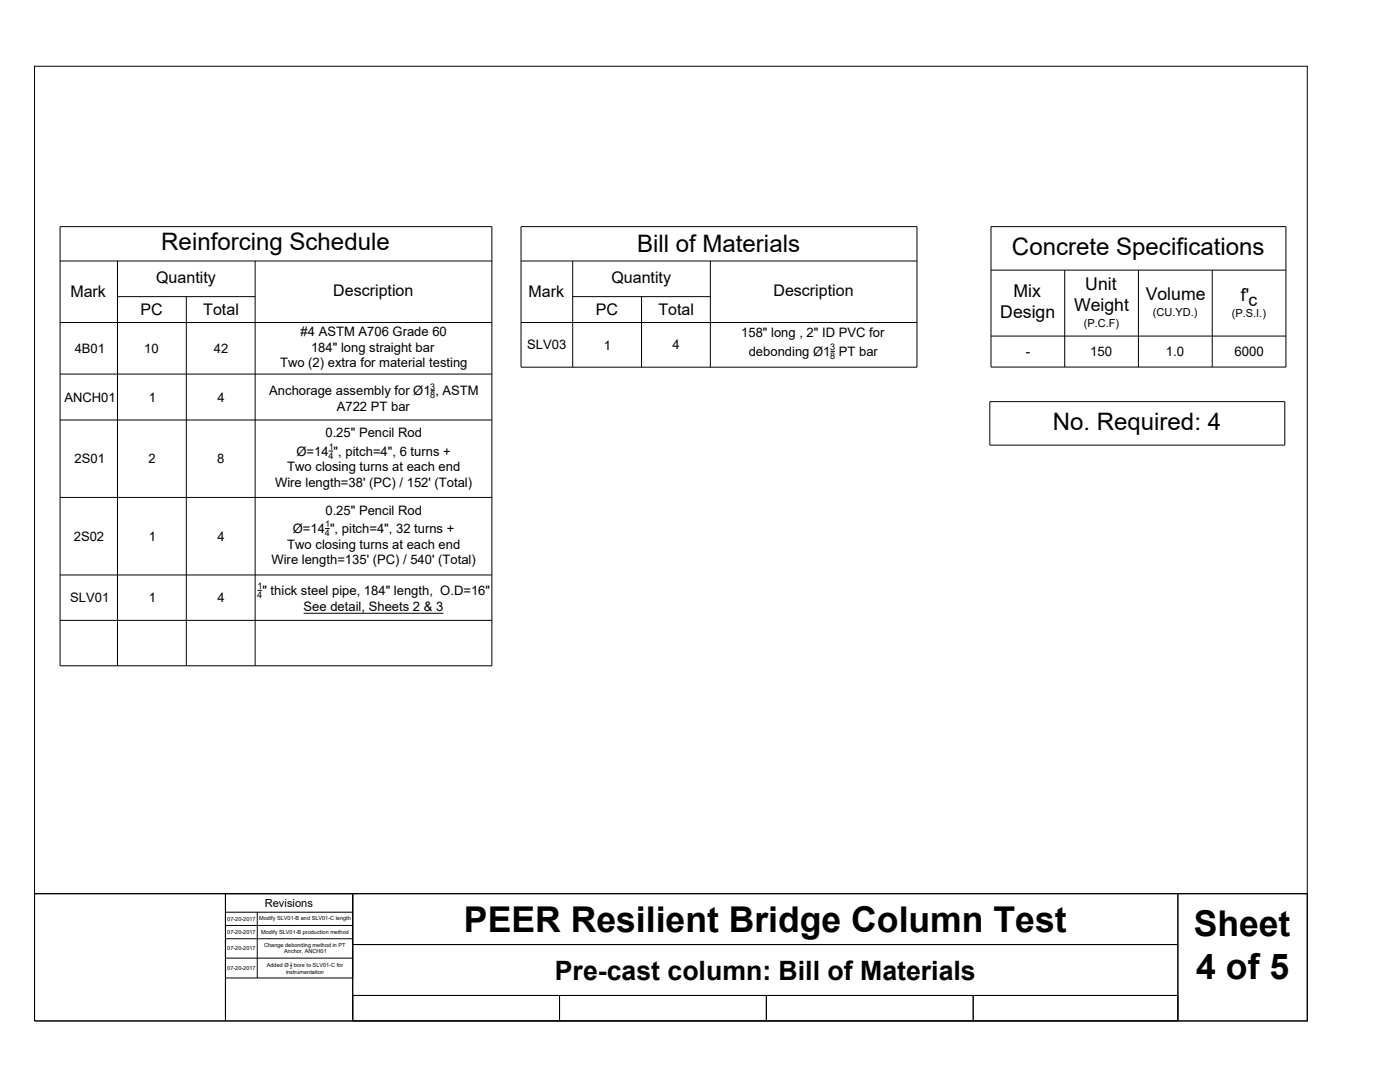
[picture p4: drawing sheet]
<svg xmlns="http://www.w3.org/2000/svg" width="279mm" height="216mm" viewBox="0 0 279 216" stroke-linecap="round" stroke-linejoin="round" font-family="sans-serif">
<defs><g id="words">
<g font-size="7.1">
<text x="92.6" y="185.9">PEER Resilient Bridge Column Test</text>
<text x="238.2" y="186.7">Sheet</text>
<text x="238.8" y="195.3">4 of 5</text>
</g>
<text font-size="5.3" x="110.7" y="195.5">Pre-cast column: Bill of Materials</text>
<g font-size="4.8">
<text x="32.2" y="49.9">Reinforcing Schedule</text>
<text x="127.1" y="50.4">Bill of Materials</text>
<text x="202" y="50.8">Concrete Specifications</text>
<text x="210.1" y="85.7">No. Required: 4</text>
</g>
<g font-size="3.5">
<text x="202.3" y="59.3">Mix</text>
<text x="216.6" y="57.8">Unit</text>
<text x="228.7" y="59.9">Volume</text>
<text x="247.7" y="60">f'</text>
<text x="199.6" y="63.5">Design</text>
<text x="214.4" y="62">Weight</text>
<text x="249.2" y="61">c</text>
</g>
<g font-size="3.2">
<text x="14" y="59.3">Mark</text>
<text x="31.2" y="56.5">Quantity</text>
<text x="66.5" y="59">Description</text>
<text x="105.5" y="59.3">Mark</text>
<text x="122" y="56.5">Quantity</text>
<text x="154.4" y="59">Description</text>
<text x="28" y="62.9">PC</text>
<text x="40.6" y="62.9">Total</text>
<text x="118.9" y="62.9">PC</text>
<text x="131.4" y="62.9">Total</text>
</g>
<g font-size="2.6">
<text x="14.9" y="70.4">4B01</text>
<text x="28.8" y="70.4">10</text>
<text x="42.7" y="70.4">42</text>
<text x="60" y="67">#4 ASTM A706 Grade 60</text>
<text x="62.1" y="70.2">184&quot; long straight bar</text>
<text x="105.2" y="69.7">SLV03</text>
<text x="120.5" y="69.8">1</text>
<text x="134.2" y="69.7">4</text>
<text x="147.9" y="67.3">158&quot; long , 2&quot; ID PVC for</text>
<text x="149.4" y="71">debonding Ø1 PT bar</text>
<text x="204.7" y="71.1">-</text>
<text x="217.6" y="71.1">150</text>
<text x="232.7" y="71.1">1.0</text>
<text x="246.4" y="71.1">6000</text>
<text x="55.9" y="73.3">Two (2) extra for material testing</text>
<text x="12.8" y="80.2">ANCH01</text>
<text x="29.7" y="80.2">1</text>
<text x="43.4" y="80.2">4</text>
<text x="53.7" y="78.9">Anchorage assembly for Ø1 , ASTM</text>
<text x="67.2" y="82">A722 PT bar</text>
<text x="65" y="87.2">0.25&quot; Pencil Rod</text>
<text x="14.9" y="92.5">2S01</text>
<text x="29.6" y="92.5">2</text>
<text x="43.3" y="92.5">8</text>
<text x="57.3" y="94">Two closing turns at each end</text>
<text x="59.2" y="90.9">Ø=14 &quot;, pitch=4&quot;, 6 turns +</text>
<text x="54.9" y="97.1">Wire length=38' (PC) / 152' (Total)</text>
<text x="14.7" y="107.9">2S02</text>
<text x="29.7" y="107.9">1</text>
<text x="43.4" y="107.9">4</text>
<text x="58.4" y="106.4">Ø=14 &quot;, pitch=4&quot;, 32 turns +</text>
<text x="65" y="102.7">0.25&quot; Pencil Rod</text>
<text x="54.2" y="112.6">Wire length=135' (PC) / 540' (Total)</text>
<text x="57.3" y="109.5">Two closing turns at each end</text>
<text x="52.4" y="118.7">&quot; thick steel pipe, 184&quot; length, O.D=16&quot;</text>
<text x="14" y="120.2">SLV01</text>
<text x="29.7" y="120.2">1</text>
<text x="43.4" y="120.2">4</text>
<text x="60.6" y="121.8">See detail, Sheets 2 &amp; 3</text>
</g>
<g font-size="2.2">
<text x="216.3" y="65.2">(P.C.F)</text>
<text x="230.1" y="63.1">(CU.YD.)</text>
<text x="245.8" y="63.2">(P.S.I.)</text>
<text x="52.8" y="180.9">Revisions</text>
</g>
<g font-size="1.8">
<text x="165.7" y="69.9">3</text>
<text x="165.7" y="71.7">8</text>
<text x="85.9" y="77.8">3</text>
<text x="85.9" y="79.5">8</text>
<text x="65.6" y="89.8">1</text>
<text x="65.6" y="91.5">4</text>
<text x="64.8" y="107">4</text>
<text x="64.9" y="105.2">1</text>
<text x="51.3" y="119.3">4</text>
<text x="51.4" y="117.6">1</text>
</g>
<g font-size="1.1">
<text x="45.4" y="183.7">07-20-2017</text>
<text x="51.7" y="183.6">Modify SLV01-B and SLV01-C length</text>
<text x="45.4" y="186.4">07-20-2017</text>
<text x="45.4" y="189.6">07-20-2017</text>
<text x="52.1" y="186.3">Modify SLV01-B production method</text>
<text x="52.7" y="188.9">Change debonding method in PT</text>
<text x="56.7" y="190.2">Anchor, ANCH01</text>
<text x="45.4" y="193.6">07-20-2017</text>
<text x="53.2" y="193">Added Ø</text>
<text x="57.1" y="194.3">instrumentation</text>
<text x="58.6" y="193">bore to SLV01-C for</text>
</g>
<g font-size=".8">
<text x="57.9" y="193.3">2</text>
<text x="57.9" y="192.5">1</text>
</g>
</g></defs>
<!-- layer: Annotations -->
<g fill="none" stroke="#000" stroke-width=".2">
<path d="M12 45.2h86.2v87.6h-86.2zM12 52.1h86.2M23.4 59.2h27.5M23.4 52.1v80.7M37.2 59.2v73.6M50.9 52.1v80.7M104 45.2h79v28.1h-79zM104 52.1h79M114.3 59.2h27.5M114.3 52.1v21.2M128 59.2v14.1M141.8 52.1v21.2"/>
<path d="M197.8 45.2h58.8v28h-58.8zM197.8 53.9h58.8M212.5 53.9v19.3M227.2 53.9v19.3M241.9 53.9v19.3M12 64.4h86.2M12 74.6h86.2M86 78h.8M104 64.4h79M165.7 70.1h.9M197.8 67.1h58.8M12 83.8h86.2"/>
<path d="M12 99.3h86.2M65.6 90h.9M197.5 80.1h58.9v8.7h-58.9zM12 114.7h86.2M51.4 117.8h.9M64.9 105.5h.9M12 123.8h86.2M60.6 122.4h27.9M6.9 178.3h254v25.4h-254zM6.9 178.3h38.1v25.4h-38.1zM45 178.3h25.4v25.4h-25.4zM70.4 178.3h164.7v10.2h-164.7z"/>
<path d="M235.1 178.3h25.8v25.4h-25.8zM70.4 188.5h164.7v10.1h-164.7zM70.4 198.6h164.7v5.1h-164.7zM70.4 198.6h41.3v5.1h-41.3zM111.7 198.6h41.2v5.1h-41.2zM152.9 198.6h41.3v5.1h-41.3zM194.2 198.6h40.9v5.1h-40.9z"/>
</g>
<!-- layer: Dimensions -->
<path d="M6.9 13.2h254v165.1h-254z" fill="none" stroke="#000" stroke-width=".2"/>
<!-- layer: 0 -->
<path d="M45 178.3h25.4v16.8h-25.4zM45 182h25.4M45 184.7h25.4M45 187.3h25.4M45 191.2h25.4M51.3 182v13.1M57.9 192.6h.4" fill="none" stroke="#000" stroke-width=".2"/>
<use href="#words"/>
</svg>
